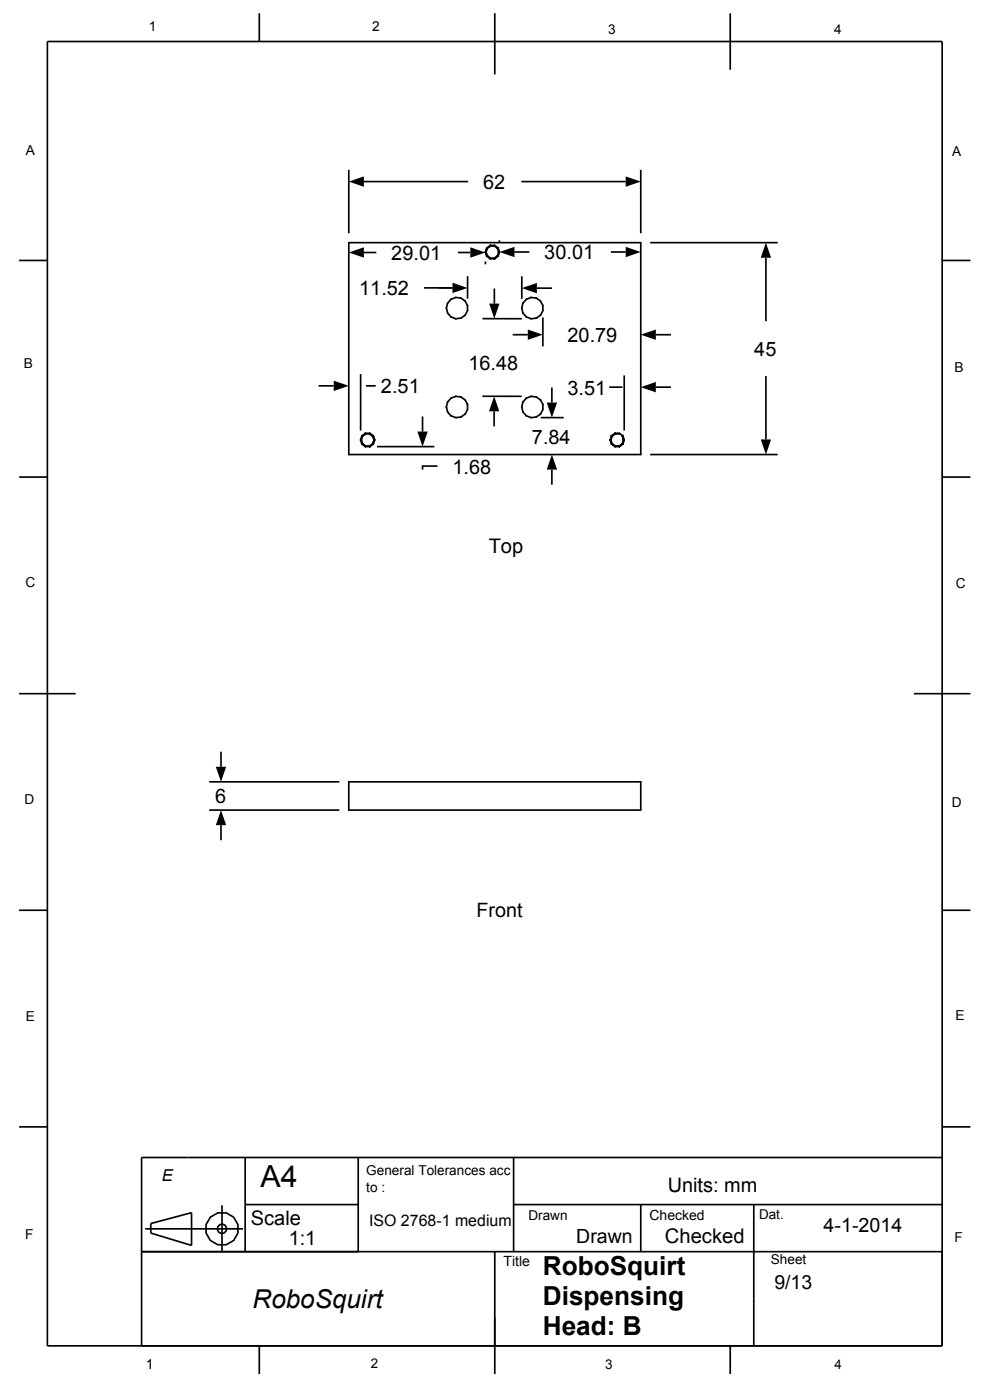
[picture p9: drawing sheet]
<svg xmlns="http://www.w3.org/2000/svg" width="210mm" height="297mm" viewBox="0 0 210 297" stroke-linecap="round" stroke-linejoin="round" font-family="sans-serif">
<defs><g id="words">
<text font-size="6.4" x="55.3" y="251.9">A4</text>
<g font-size="5.6">
<text x="115.1" y="270.5">RoboSquirt</text>
<text x="115.1" y="276.8">Dispensing</text>
<text x="115.1" y="283.2">Head: B</text>
</g>
<text font-size="5.5" x="53.6" y="277.5">RoboSquirt</text>
<g font-size="4.3">
<text x="103.7" y="117.3">Top</text>
<text x="53.2" y="259.8">Scale</text>
<text x="141" y="263.7">Checked</text>
</g>
<g font-size="4.2">
<text x="102.5" y="40.1">62</text>
<text x="83" y="55.2">29.01</text>
<text x="115.5" y="55.1">30.01</text>
<text x="76.2" y="62.7">11.52</text>
<text x="120.4" y="72.6">20.79</text>
<text x="160" y="75.5">45</text>
<text x="80.8" y="83.4">2.51</text>
<text x="99.4" y="78.4">16.48</text>
<text x="120.4" y="83.7">3.51</text>
<text x="112.8" y="94.1">7.84</text>
<text x="96" y="100.5">1.68</text>
<text x="45.6" y="170.4">6</text>
<text x="101.1" y="194.5">Front</text>
<text x="141.7" y="252.8">Units: mm</text>
<text x="174.7" y="261.3">4-­1-­2014</text>
<text x="61.2" y="264.1">1:1</text>
</g>
<g font-size="4.1">
<text x="122.2" y="263.6">Drawn</text>
<text x="164.3" y="273.4">9/13</text>
</g>
<text font-size="3.5" x="34.3" y="250.6">E</text>
<text font-size="3.4" x="78.3" y="260.1">ISO 2768-­1 medium</text>
<g font-size="3">
<text x="137.8" y="258.8">Checked</text>
<text x="106.8" y="268.7">Title</text>
<text x="30.9" y="290.3">1</text>
</g>
<g font-size="2.9">
<text x="31.6" y="6.6">1</text>
<text x="79" y="6.6">2</text>
<text x="129" y="7.2">3</text>
<text x="176.9" y="7.1">4</text>
<text x="5.5" y="32.9">A</text>
<text x="202" y="33">A</text>
<text x="5.1" y="78.1">B</text>
<text x="202.5" y="79">B</text>
<text x="5.4" y="124.6">C</text>
<text x="202.7" y="124.7">C</text>
<text x="5.2" y="170.7">D</text>
<text x="201.9" y="171.2">D</text>
<text x="5.5" y="216.7">E</text>
<text x="202.7" y="216.5">E</text>
<text x="77.7" y="249.2">General Tolerances acc</text>
<text x="77.7" y="252.9">to :</text>
<text x="5.4" y="262.9">F</text>
<text x="112.1" y="258.8">Drawn</text>
<text x="161" y="258.7">Dat.</text>
<text x="202.5" y="263.4">F</text>
<text x="163.5" y="268.2">Sheet</text>
<text x="128.4" y="290.4">3</text>
</g>
<g font-size="2.8">
<text x="78.6" y="290.2">2</text>
<text x="177" y="290.5">4</text>
</g>
</g></defs>
<g fill="none" stroke="#000" stroke-width=".35">
<path d="M10.1 8.8h189.8v276.7h-189.8zM55 2.8v6M105 2.8v13M154.9 2.8v12M74 36v13.5M77.2 38.5h22.1M110.6 38.5h22.1M135.9 36v13.5M4.1 55.3h6M74 51.5h61.9v44.9h-61.9zM77.2 53.6h2.6M97.1 53.6h2.7"/>
<path d="M99.2 58.6v4.8M103 53.5h.1M103 55.5v.6M103 53.5l.1 .1 .1 .8M103 53.5l.2 .9M103.1 53.5h-.1M103.1 53.5l.3 .8M103.2 52.6l-.1 .9M103.2 52.6l-.2 .9M103.2 54.4h.1M103.2 52.6l.1 .2M103.2 52.6l.2 .1"/>
<path d="M103.2 52.6h.1M103.3 54.4l.7 .5M103.3 54.4l.1-.1 .6 .6M103.4 54.3l-.1 .1M103.4 54.3l.6 .5M103.4 52.7l-.3 .8M104 52.1l-.8 .5M104 52.1v.1l-.8 .4M104 52.1h.1M104 52.1h.9M104 52.1v.1M104 54.9h.9"/>
<path d="M104 52.2h.9M104 52.2l-.6 .5M104 54.8h.9M104 54.8v.1M104.9 54.8v.1M104.9 52.2l.6 .5M104.9 52.1l.7 .5M104.9 52.1v.1M104.9 52.1l.6 .5h.1M104.9 54.9h.1M104.9 54.7v.2M104.9 54.7v.1"/>
<path d="M105.5 54.3l-.6 .6M105.5 54.3l-.6 .4M105.5 54.3l.2 .1M105.5 52.7l.3 .8M105.6 54.2l.1 .1M105.6 52.6h.1M105.7 52.6l-.2 .1M105.7 54.4l-.8 .5M105.7 52.6l.2 .9M105.7 52.6l.1 .8 .1 .1M105.7 54.3v.1M105.8 53.5l-.3 .8"/>
<path d="M105.8 53.5l-.1 .8M105.8 53.5h.1M105.9 53.5h.1M105.9 51v.5M105.9 53.5l-.2 .8M109.1 53.5h3.2M110.7 58.6v4.8M129.6 53.5h3.1M137.9 51.5h27.1M162.5 54.7v13.4M199.9 55.3h5.9M76.5 79.4v11.9"/>
<path d="M89.9 61.1h6.1h-2.9M94.9 64.3a2.27 2.27 0 0 0 .8 2.9 2.27 2.27 0 0 0 3-.3M94.9 64.3a2.27 2.27 0 0 1 2.3-1.2 2.27 2.27 0 0 1 2 1.7M94.9 64.3h.1M98.7 66.8v.1M99.2 64.8h.1M99.2 64.8v1.1l-.5 .9M102.4 67.6h8.3M104.9 61.2v3.2M108.8 71h3.2M110.9 66.4h.1M110.9 66.4l.8 .8 1 .4"/>
<path d="M112.7 67.6h.1M113.9 61.1h3.2M114.6 66.9l-.8 .6-1.1 .1M114.7 66.8l-.1 .1M115.1 64.8h.1M115.1 64.8a2.27 2.27 0 0 0-3-1.6 2.27 2.27 0 0 0-1.2 3.2M115.2 64.8v1.1l-.5 .9M115.2 67.4v6.1M132.4 79.6v11.7M139.1 71h3.2M162.5 79.8v13.4M67.6 81.9h3.2"/>
<path d="M76.5 93.3h.1M76.5 93.3l.3 .9M76.5 93.3l.2 .1 .1 .8M76.6 93.3l.3 .8M76.8 92.5l-.3 .8M76.8 92.5l.1 .1M76.8 92.5l-.2 .8M76.8 94.2h.1M76.8 92.5h.1M76.8 94.2l.7 .5M76.9 94.1l-.1 .1M76.9 92.5l-.3 .8"/>
<path d="M76.9 94.1l.1 .1M77 94.2h-.2M77 94.2l.5 .5M77 94.2l.6 .4M77.5 91.9l-.7 .6M77.5 91.9v.2l-.7 .4M77.5 91.9l.1 .2M77.5 91.9h.1M77.5 94.7h.9M77.5 91.9h.9M77.6 94.6l-.1 .1M77.6 94.6h.8"/>
<path d="M77.6 92.1l-.7 .4M77.6 92.1h.8M77.6 81.9h2.1M78.4 92.1l.7 .4M78.4 94.6v.1M78.4 91.9v.2M78.4 91.9l.8 .6M78.4 91.9l.6 .6h.2M78.4 94.7h.1M78.5 94.6l-.1 .1M79.1 94.1l-.7 .5M79.1 92.5l.2 .8"/>
<path d="M79.1 94.1l.1 .1M79.1 94.1l-.7 .6M79.1 94l.1 .2M79.2 92.5h.1M79.2 92.5h-.1M79.2 94.2l-.8 .5M79.2 92.5l.3 .8M79.2 92.5l.1 .7 .2 .1M79.2 94.2h.1M79.3 93.3l-.1 .9M79.3 93.3l-.2 .8M79.3 93.3h.2"/>
<path d="M79.5 93.3h.1M79.5 93.3h-.2M79.5 93.3l-.3 .9M80 94.7h12.1M89.6 88.4v3.2M92.8 98.9h-3.2v.7M95.7 84.5h-.1M102.3 84.1h8.4M104.8 87.3v3.2M111.6 84.5a2.27 2.27 0 0 0-.9 2.4 2.27 2.27 0 0 0 2 1.7M111.7 84.5a2.27 2.27 0 0 1 3.2 .8 2.27 2.27 0 0 1-1.1 3.2M111.7 84.5h-.1"/>
<path d="M112.7 88.6h.1M113.8 88.5l-1.1 .1M113.8 88.5h.1M114.7 88.6h4.9M117.1 82.2v3.2M117.1 99.6v3.2M129.2 82.1h2.8M129.4 93.3h.1M129.4 93.3h.2M129.4 93.3l.3 .9M129.4 93.3l.2 .1 .1 .8M129.6 93.3l.2 .8"/>
<path d="M129.7 92.5l-.1 .8M129.7 92.5l-.3 .8M129.7 94.2h.1M129.7 92.5h.1M129.7 92.5l.1 .1M129.7 94.2l.8 .5M129.8 94.1l-.1 .1M129.8 92.5l-.2 .8M129.8 94.1l.1 .1M129.9 94.2l.6 .5M129.9 94.2l.6 .4M129.9 94.2h-.2"/>
<path d="M130.4 92.1l-.7 .4M130.4 92.1l-.6 .4M130.5 91.9l-.1 .2M130.5 91.9l-.8 .6M130.5 91.9h.9M130.5 91.9v.2M130.5 91.9h.1M130.5 94.7h.9M130.5 94.6h.8M130.5 92.1h-.1M130.5 94.6v.1M131.3 94.6l.1 .1"/>
<path d="M131.4 91.9l-.1 .2h-.8M131.4 91.9l.7 .6M131.4 94.7h.1M131.4 94.6v.1M132 92.3v.2M132 94.1l-.6 .6M132 94.1l-.7 .5M132 94.1l.1 .1M132 92.5l.3 .8M132 94l.1 .2M132.1 94.2l-.7 .5M132.1 92.5l.3 .8"/>
<path d="M132.1 92.5h-.1M132.1 92.5l.1 .7 .2 .1M132.1 94.2h.1M132.3 93.3h.1M132.3 93.3l-.3 .8M132.3 93.3l-.2 .9M132.4 93.3h.1M132.4 93.3l-.3 .9M137.9 96.4h27.1M139.1 82.1h3.2M4.1 101.2h6M199.9 101.2h5.9"/>
<path d="M4.1 147.2h11.9M46.9 159.5v3.2M193.9 147.2h11.9M44.4 165.9h27.6M44.4 171.9h27.6M46.9 175v3.2M74 165.9h61.9v6h-61.9zM4.1 193.1h6M199.9 193.1h5.9M4.1 239.1h6M199.9 239.1h5.9M32 259.6l8.6-2.3v6.9l-8.6-2.6z"/>
<path d="M47.1 255.7v10M52 255.5h24M52 245.6v19.9M76 245.6v19.9M108.9 255.5h91M108.9 245.6v19.9M135.9 255.5v10M159.9 255.5v30M199.9 245.6h-169.9v39.9M30 265.5h169.9M30.8 260.7h20.8M105 265.5v26"/>
<path d="M55 285.5v6M154.9 285.5v6"/>
<circle cx="97" cy="86.3" r="2.27"/>
<circle cx="47.1" cy="260.7" r="3.5"/>
<circle cx="47.1" cy="260.7" r="1"/>
</g>
<g fill="#000">
<path d="M74 38.5l3.2-1.1v2.2zM132.7 37.4l3.2 1.1-3.2 1.1zM74 53.6l3.2-1.1v2.2zM99.8 52.5l3.2 1.1-3.2 1.1zM105.9 53.5l3.2-1.1v2.2zM132.7 52.4l3.2 1.1-3.2 1.1zM162.5 51.5l1.1 3.2h-2.2zM96 60l3.2 1.1-3.2 1.1zM103.8 64.4h2.2l-1.1 3.2zM110.7 61.1l3.2-1.1v2.2zM112 69.9l3.2 1.1-3.2 1.1zM135.9 71l3.2-1.1v2.2z"/>
<path d="M70.8 80.8l3.2 1.1-3.2 1.1zM88.5 91.6h2.2l-1.1 3.1zM104.8 84.1l1.1 3.2h-2.2zM116 85.4h2.2l-1.1 3.2zM117.1 96.4l1.1 3.2h-2.2zM135.9 82.1l3.2-1.1v2.2zM161.4 93.2h2.2l-1.1 3.2zM46.9 171.9l1.1 3.1h-2.2zM45.8 162.7h2.2l-1.1 3.2z"/>
</g>
<use href="#words"/>
</svg>
